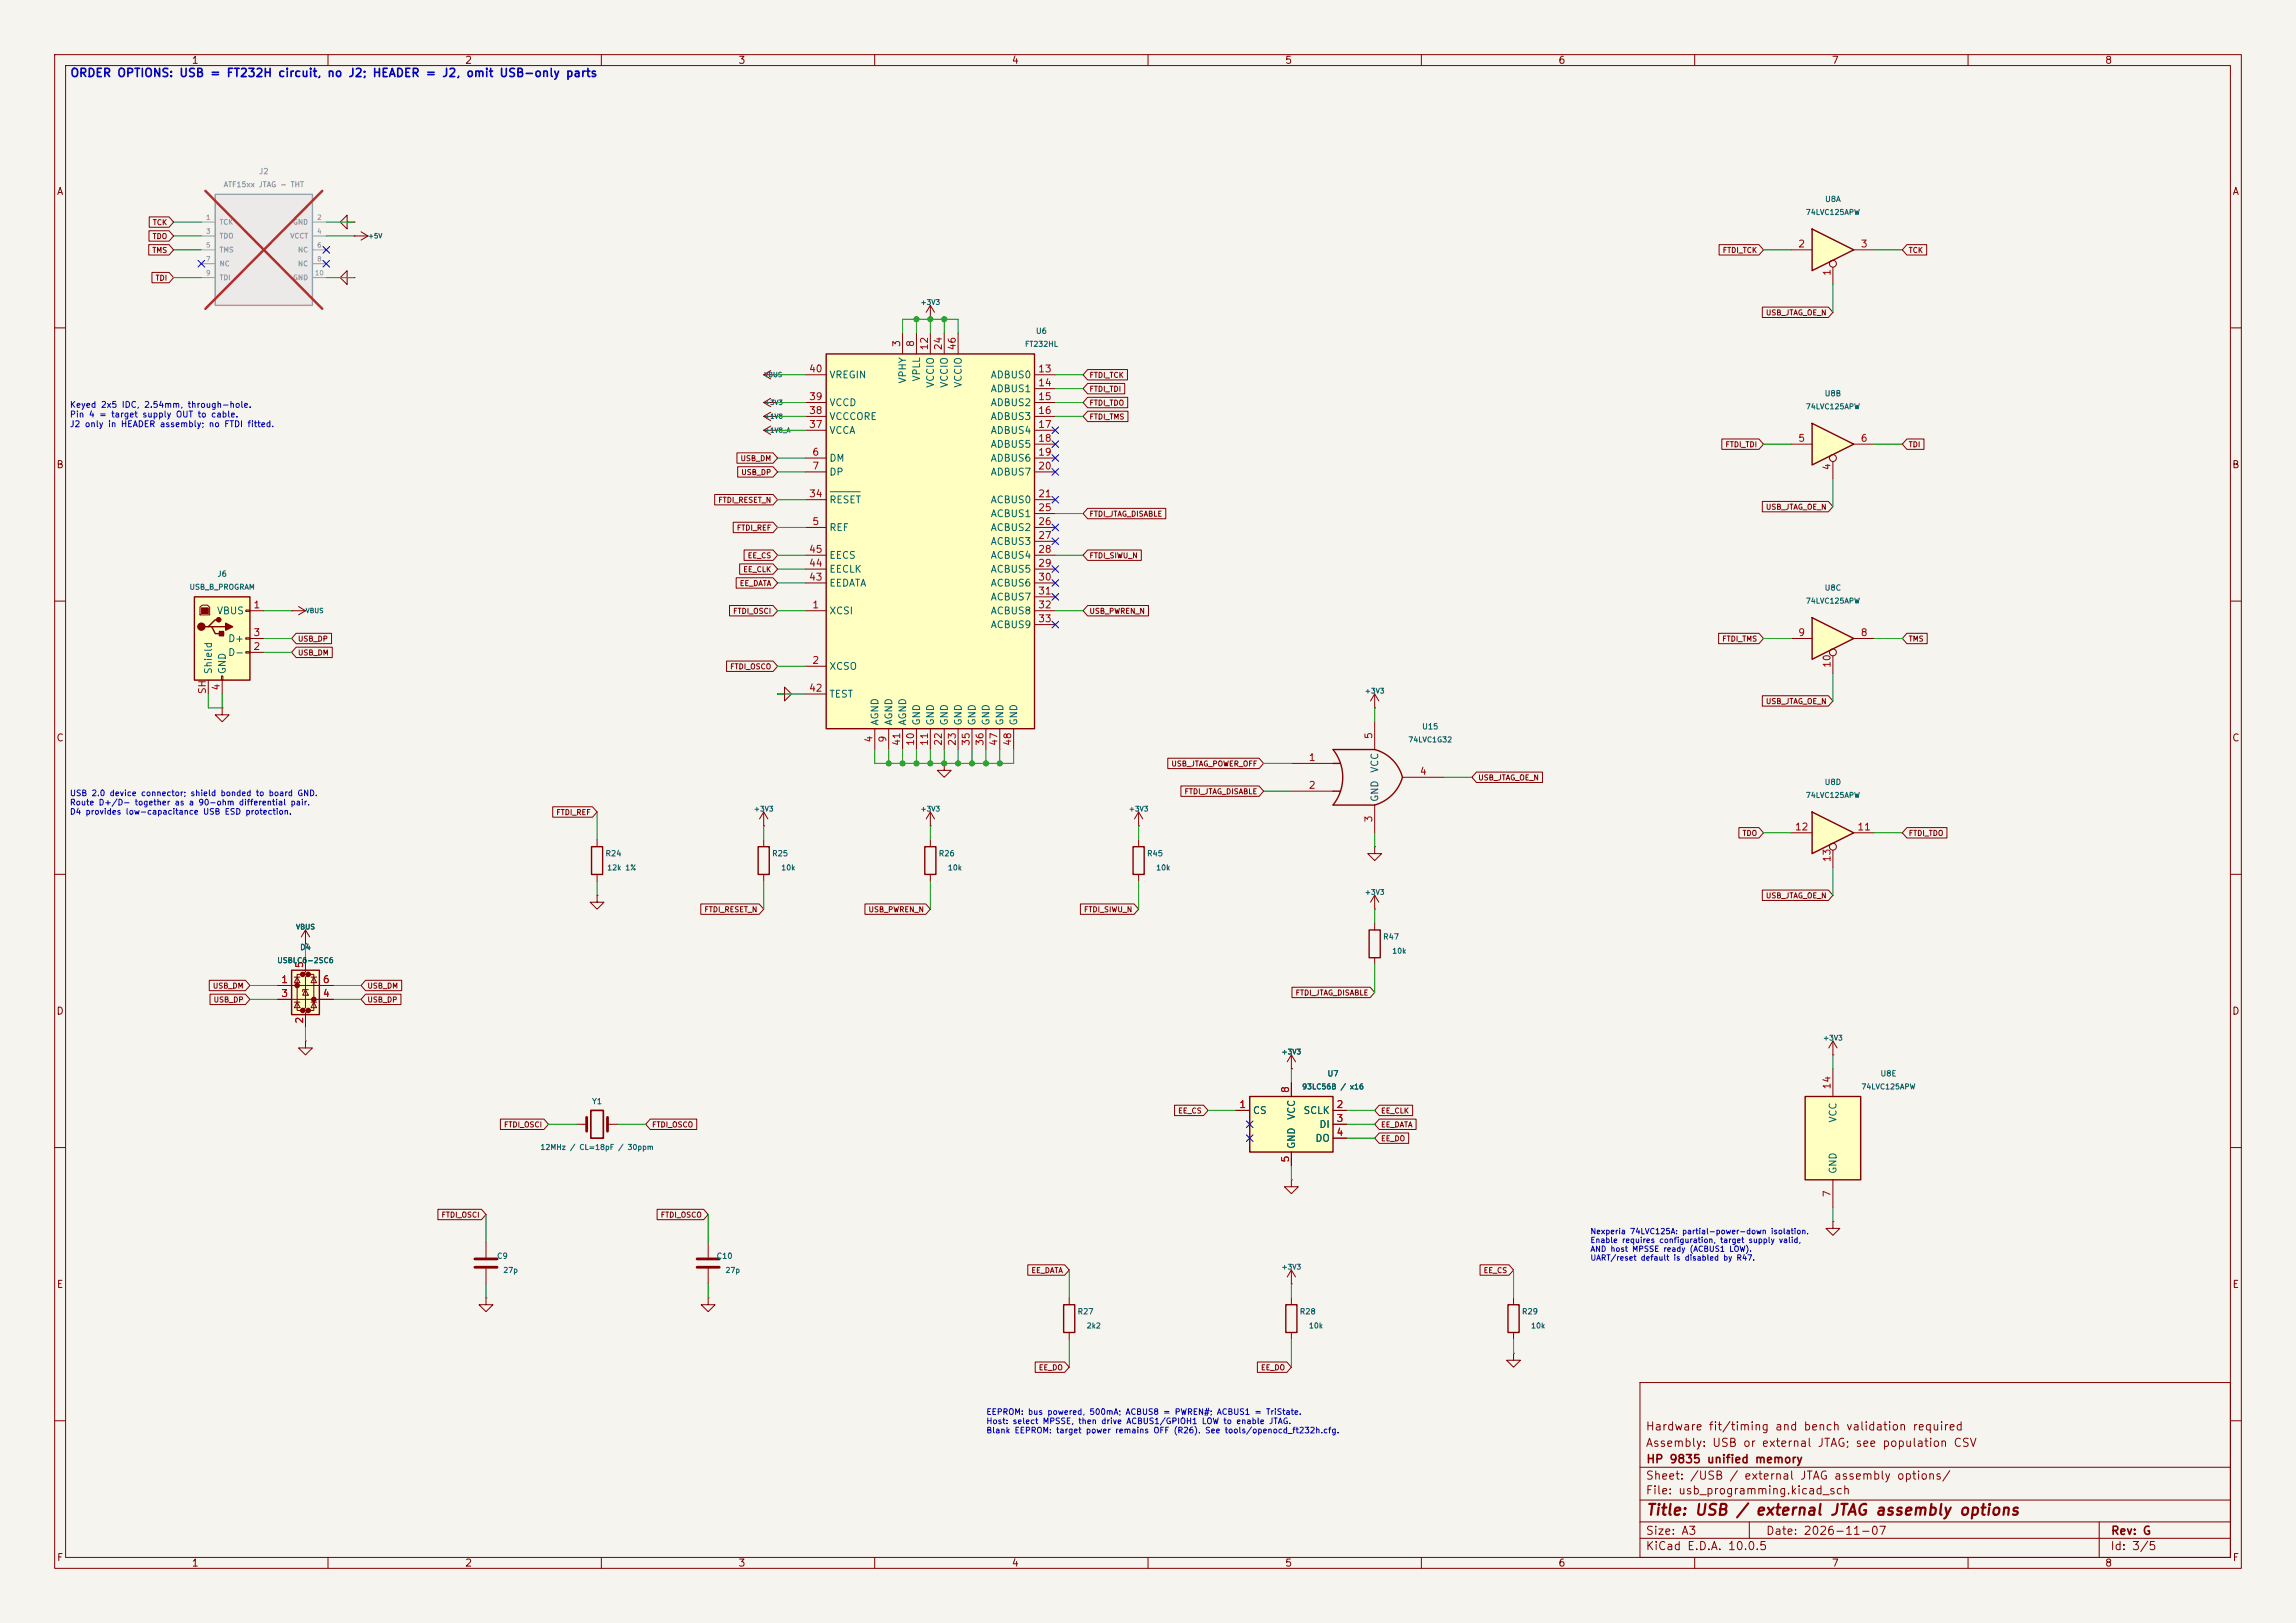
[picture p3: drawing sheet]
<svg xmlns="http://www.w3.org/2000/svg" width="420mm" height="297mm" viewBox="0 0 420 297" stroke-linecap="round" stroke-linejoin="round" font-family="sans-serif">
<defs><g id="words">
<text font-size="2" fill="#840000" x="301" y="277.8">Title: USB / external JTAG assembly options</text>
<text font-size="1.5" fill="#0000c2" x="12.7" y="14.5">ORDER OPTIONS: USB = FT232H circuit, no J2; HEADER = J2, omit USB-only parts</text>
<g font-size="1.5" fill="#840000">
<text x="300.9" y="262.1">Hardware fit/timing and bench validation required</text>
<text x="300.9" y="265.1">Assembly: USB or external JTAG; see population CSV</text>
<text x="301" y="268.1">HP 9835 unified memory</text>
<text x="300.9" y="273.8">File: usb_programming.kicad_sch</text>
<text x="300.9" y="271.1">Sheet: /USB / external JTAG assembly options/</text>
<text x="300.9" y="281.2">Size: A3</text>
<text x="322.9" y="281.2">Date: 2026-11-07</text>
<text x="386" y="281.2">Rev: G</text>
<text x="300.9" y="284">KiCad E.D.A. 10.0.5</text>
<text x="385.9" y="284">Id: 3/5</text>
</g>
<g font-size="1.3" fill="#840000">
<text x="35" y="12">1</text>
<text x="85" y="12">2</text>
<text x="135" y="12">3</text>
<text x="185" y="12">4</text>
<text x="235" y="12">5</text>
<text x="285" y="12">6</text>
<text x="335" y="12">7</text>
<text x="385" y="12">8</text>
<text x="10.3" y="36">A</text>
<text x="408.3" y="36">A</text>
<text x="10.2" y="86">B</text>
<text x="408.2" y="86">B</text>
<text x="10.2" y="136">C</text>
<text x="408.2" y="136">C</text>
<text x="10.2" y="186">D</text>
<text x="408.2" y="186">D</text>
<text x="10.3" y="236">E</text>
<text x="408.3" y="236">E</text>
<text x="10.3" y="286">F</text>
<text x="35" y="287">1</text>
<text x="85" y="287">2</text>
<text x="135" y="287">3</text>
<text x="185" y="287">4</text>
<text x="235" y="287">5</text>
<text x="285" y="287">6</text>
<text x="335" y="287">7</text>
<text x="385" y="287">8</text>
<text x="408.3" y="286">F</text>
</g>
<g font-size="1.3" fill="#a90000">
<text x="328.8" y="45.6">2</text>
<text x="340.3" y="45.6">3</text>
<text x="335.1" y="50.6" transform="rotate(-90 335.1 50.6)">1</text>
<text x="165" y="63.6" transform="rotate(-90 165 63.6)">3</text>
<text x="167.5" y="63.6" transform="rotate(-90 167.5 63.6)">8</text>
<text x="170" y="64.2" transform="rotate(-90 170 64.2)">12</text>
<text x="172.6" y="64.2" transform="rotate(-90 172.6 64.2)">24</text>
<text x="175.1" y="64.2" transform="rotate(-90 175.1 64.2)">46</text>
<text x="147.9" y="68.4">40</text>
<text x="189.8" y="68.4">13</text>
<text x="189.8" y="71">14</text>
<text x="147.9" y="76.1">38</text>
<text x="147.9" y="73.5">39</text>
<text x="189.8" y="73.5">15</text>
<text x="189.8" y="76.1">16</text>
<text x="147.9" y="78.6">37</text>
<text x="148.5" y="83.7">6</text>
<text x="189.8" y="78.6">17</text>
<text x="189.8" y="81.1">18</text>
<text x="189.8" y="83.7">19</text>
<text x="328.8" y="81.1">5</text>
<text x="340.3" y="81.1">6</text>
<text x="148.5" y="86.2">7</text>
<text x="189.8" y="86.2">20</text>
<text x="335.1" y="86.1" transform="rotate(-90 335.1 86.1)">4</text>
<text x="147.9" y="91.3">34</text>
<text x="189.8" y="91.3">21</text>
<text x="189.8" y="93.8">25</text>
<text x="147.9" y="101.5">45</text>
<text x="148.5" y="96.4">5</text>
<text x="189.8" y="96.4">26</text>
<text x="189.8" y="98.9">27</text>
<text x="189.8" y="101.5">28</text>
<text x="147.9" y="106.5">43</text>
<text x="147.9" y="104">44</text>
<text x="189.8" y="104">29</text>
<text x="189.8" y="106.5">30</text>
<text x="46.3" y="111.6">1</text>
<text x="148.5" y="111.6">1</text>
<text x="189.8" y="109.1">31</text>
<text x="189.8" y="111.6">32</text>
<text x="46.3" y="119.2">2</text>
<text x="46.3" y="116.7">3</text>
<text x="189.8" y="114.2">33</text>
<text x="328.8" y="116.7">9</text>
<text x="340.3" y="116.7">8</text>
<text x="148.5" y="121.8">2</text>
<text x="335.1" y="122.3" transform="rotate(-90 335.1 122.3)">10</text>
<text x="38" y="127.1" transform="rotate(-90 38 127.1)">SH</text>
<text x="40.5" y="126.5" transform="rotate(-90 40.5 126.5)">4</text>
<text x="147.9" y="126.9">42</text>
<text x="159.9" y="136" transform="rotate(-90 159.9 136)">4</text>
<text x="162.4" y="136" transform="rotate(-90 162.4 136)">9</text>
<text x="165" y="136.6" transform="rotate(-90 165 136.6)">41</text>
<text x="167.5" y="136.6" transform="rotate(-90 167.5 136.6)">10</text>
<text x="170" y="136.6" transform="rotate(-90 170 136.6)">11</text>
<text x="172.6" y="136.6" transform="rotate(-90 172.6 136.6)">22</text>
<text x="175.1" y="136.6" transform="rotate(-90 175.1 136.6)">23</text>
<text x="177.7" y="136.6" transform="rotate(-90 177.7 136.6)">35</text>
<text x="180.2" y="136.6" transform="rotate(-90 180.2 136.6)">36</text>
<text x="182.7" y="136.6" transform="rotate(-90 182.7 136.6)">47</text>
<text x="185.3" y="136.6" transform="rotate(-90 185.3 136.6)">48</text>
<text x="251.3" y="135.4" transform="rotate(-90 251.3 135.4)">5</text>
<text x="239.3" y="139.6">1</text>
<text x="259.6" y="142.1">4</text>
<text x="239.3" y="144.6">2</text>
<text x="251.3" y="150.6" transform="rotate(-90 251.3 150.6)">3</text>
<text x="328.2" y="152.3">12</text>
<text x="339.7" y="152.3">11</text>
<text x="335.1" y="157.9" transform="rotate(-90 335.1 157.9)">13</text>
<text x="55.7" y="177.3" transform="rotate(-90 55.7 177.3)">5</text>
<text x="51.3" y="180.2">1</text>
<text x="51.3" y="182.7">3</text>
<text x="59" y="182.7">4</text>
<text x="59" y="180.2">6</text>
<text x="55.7" y="187.4" transform="rotate(-90 55.7 187.4)">2</text>
<text x="226.6" y="203.1">1</text>
<text x="236.1" y="200.1" transform="rotate(-90 236.1 200.1)">8</text>
<text x="244.4" y="203.1">2</text>
<text x="335.1" y="199.5" transform="rotate(-90 335.1 199.5)">14</text>
<text x="244.4" y="205.6">3</text>
<text x="244.4" y="208.1">4</text>
<text x="236.1" y="212.8" transform="rotate(-90 236.1 212.8)">5</text>
<text x="335.1" y="219.2" transform="rotate(-90 335.1 219.2)">7</text>
</g>
<g font-size="1.3" fill="#006464">
<text x="151.6" y="69.5">VREGIN</text>
<text x="166.1" y="70.3" transform="rotate(-90 166.1 70.3)">VPHY</text>
<text x="168.6" y="69.9" transform="rotate(-90 168.6 69.9)">VPLL</text>
<text x="171.1" y="71.1" transform="rotate(-90 171.1 71.1)">VCCIO</text>
<text x="173.7" y="71.1" transform="rotate(-90 173.7 71.1)">VCCIO</text>
<text x="176.2" y="71.1" transform="rotate(-90 176.2 71.1)">VCCIO</text>
<text x="181.1" y="69.5">ADBUS0</text>
<text x="151.6" y="77.2">VCCCORE</text>
<text x="151.6" y="74.6">VCCD</text>
<text x="181.1" y="72.1">ADBUS1</text>
<text x="181.1" y="74.6">ADBUS2</text>
<text x="181.1" y="77.2">ADBUS3</text>
<text x="151.6" y="79.7">VCCA</text>
<text x="181.1" y="79.7">ADBUS4</text>
<text x="181.1" y="82.2">ADBUS5</text>
<text x="151.6" y="84.8">DM</text>
<text x="151.6" y="87.3">DP</text>
<text x="181.1" y="84.8">ADBUS6</text>
<text x="181.1" y="87.3">ADBUS7</text>
<text x="151.6" y="92.4">RESET</text>
<text x="181.1" y="92.4">ACBUS0</text>
<text x="181.1" y="94.9">ACBUS1</text>
<text x="151.6" y="97.5">REF</text>
<text x="181.1" y="97.5">ACBUS2</text>
<text x="181.1" y="100">ACBUS3</text>
<text x="151.6" y="107.6">EEDATA</text>
<text x="151.6" y="105.1">EECLK</text>
<text x="151.6" y="102.6">EECS</text>
<text x="181.1" y="102.6">ACBUS4</text>
<text x="181.1" y="105.1">ACBUS5</text>
<text x="181.1" y="107.6">ACBUS6</text>
<text x="39.6" y="112.7">VBUS</text>
<text x="151.6" y="112.7">XCSI</text>
<text x="181.1" y="110.2">ACBUS7</text>
<text x="181.1" y="112.7">ACBUS8</text>
<text x="41.6" y="117.8">D+</text>
<text x="181.1" y="115.3">ACBUS9</text>
<text x="39.1" y="123.5" transform="rotate(-90 39.1 123.5)">Shield</text>
<text x="41.6" y="123.5" transform="rotate(-90 41.6 123.5)">GND</text>
<text x="41.6" y="120.3">D-</text>
<text x="151.6" y="122.9">XCSO</text>
<text x="151.6" y="128">TEST</text>
<text x="161" y="132.9" transform="rotate(-90 161 132.9)">AGND</text>
<text x="163.5" y="132.9" transform="rotate(-90 163.5 132.9)">AGND</text>
<text x="166.1" y="132.9" transform="rotate(-90 166.1 132.9)">AGND</text>
<text x="168.6" y="132.9" transform="rotate(-90 168.6 132.9)">GND</text>
<text x="171.1" y="132.9" transform="rotate(-90 171.1 132.9)">GND</text>
<text x="173.7" y="132.9" transform="rotate(-90 173.7 132.9)">GND</text>
<text x="176.2" y="132.9" transform="rotate(-90 176.2 132.9)">GND</text>
<text x="178.8" y="132.9" transform="rotate(-90 178.8 132.9)">GND</text>
<text x="181.3" y="132.9" transform="rotate(-90 181.3 132.9)">GND</text>
<text x="183.8" y="132.9" transform="rotate(-90 183.8 132.9)">GND</text>
<text x="186.4" y="132.9" transform="rotate(-90 186.4 132.9)">GND</text>
<text x="252.4" y="141.5" transform="rotate(-90 252.4 141.5)">VCC</text>
<text x="252.4" y="146.8" transform="rotate(-90 252.4 146.8)">GND</text>
<text x="229.1" y="204.2">CS</text>
<text x="237.2" y="205" transform="rotate(-90 237.2 205)">VCC</text>
<text x="238.3" y="204.2">SCLK</text>
<text x="240.5" y="209.2">DO</text>
<text x="241.2" y="206.7">DI</text>
<text x="336.2" y="205.5" transform="rotate(-90 336.2 205.5)">VCC</text>
<text x="237.2" y="210.3" transform="rotate(-90 237.2 210.3)">GND</text>
<text x="336.2" y="214.9" transform="rotate(-90 336.2 214.9)">GND</text>
</g>
<g font-size="1.1" fill="#0000c2">
<text x="12.7" y="74.9">Keyed 2x5 IDC, 2.54mm, through-hole.</text>
<text x="12.7" y="76.7">Pin 4 = target supply OUT to cable.</text>
<text x="12.7" y="78.4">J2 only in HEADER assembly; no FTDI fitted.</text>
<text x="12.7" y="145.9">USB 2.0 device connector; shield bonded to board GND.</text>
<text x="12.7" y="147.6">Route D+/D- together as a 90-ohm differential pair.</text>
<text x="12.7" y="149.3">D4 provides low-capacitance USB ESD protection.</text>
<text x="180.3" y="259.2">EEPROM: bus powered, 500mA; ACBUS8 = PWREN#; ACBUS1 = TriState.</text>
<text x="180.3" y="260.8">Host: select MPSSE, then drive ACBUS1/GPIOH1 LOW to enable JTAG.</text>
<text x="180.3" y="262.5">Blank EEPROM: target power remains OFF (R26). See tools/openocd_ft232h.cfg.</text>
</g>
<g font-size="1" fill="#939391">
<text x="40.8" y="34.5">ATF15xx JTAG - THT</text>
<text x="47.3" y="32.1">J2</text>
</g>
<g font-size="1" fill="#840000">
<text x="27.9" y="41.4">TCK</text>
<text x="27.8" y="46.5">TMS</text>
<text x="27.8" y="44">TDO</text>
<text x="315" y="46.5">FTDI_TCK</text>
<text x="349.1" y="46.5">TCK</text>
<text x="28.4" y="51.6">TDI</text>
<text x="322.9" y="57.9">USB_JTAG_OE_N</text>
<text x="199.2" y="69.4">FTDI_TCK</text>
<text x="199.2" y="71.9">FTDI_TDI</text>
<text x="199.2" y="74.4">FTDI_TDO</text>
<text x="199.2" y="77">FTDI_TMS</text>
<text x="315.5" y="82.1">FTDI_TDI</text>
<text x="349.1" y="82.1">TDI</text>
<text x="135.4" y="84.6">USB_DM</text>
<text x="135.5" y="87.1">USB_DP</text>
<text x="131.3" y="92.2">FTDI_RESET_N</text>
<text x="199.2" y="94.8">FTDI_JTAG_DISABLE</text>
<text x="322.9" y="93.5">USB_JTAG_OE_N</text>
<text x="134.7" y="97.3">FTDI_REF</text>
<text x="135.2" y="107.5">EE_DATA</text>
<text x="135.9" y="104.9">EE_CLK</text>
<text x="136.7" y="102.4">EE_CS</text>
<text x="199.2" y="102.4">FTDI_SIWU_N</text>
<text x="134" y="112.5">FTDI_OSCI</text>
<text x="199.2" y="112.5">USB_PWREN_N</text>
<text x="54.4" y="117.6">USB_DP</text>
<text x="314.9" y="117.6">FTDI_TMS</text>
<text x="349.1" y="117.6">TMS</text>
<text x="54.4" y="120.2">USB_DM</text>
<text x="133.5" y="122.7">FTDI_OSCO</text>
<text x="322.9" y="129.1">USB_JTAG_OE_N</text>
<text x="214.2" y="140.5">USB_JTAG_POWER_OFF</text>
<text x="270.3" y="143">USB_JTAG_OE_N</text>
<text x="101.7" y="149.4">FTDI_REF</text>
<text x="216.6" y="145.6">FTDI_JTAG_DISABLE</text>
<text x="318.6" y="153.2">TDO</text>
<text x="349.1" y="153.2">FTDI_TDO</text>
<text x="128.8" y="167.2">FTDI_RESET_N</text>
<text x="158.8" y="167.2">USB_PWREN_N</text>
<text x="198.2" y="167.2">FTDI_SIWU_N</text>
<text x="322.9" y="164.6">USB_JTAG_OE_N</text>
<text x="38.8" y="181.1">USB_DM</text>
<text x="39" y="183.7">USB_DP</text>
<text x="67.1" y="183.7">USB_DP</text>
<text x="67.1" y="181.1">USB_DM</text>
<text x="236.9" y="182.4">FTDI_JTAG_DISABLE</text>
<text x="215.4" y="204">EE_CS</text>
<text x="252.5" y="204">EE_CLK</text>
<text x="92.1" y="206.5">FTDI_OSCI</text>
<text x="119.2" y="206.5">FTDI_OSCO</text>
<text x="252.5" y="209.1">EE_DO</text>
<text x="252.5" y="206.5">EE_DATA</text>
<text x="80.7" y="223">FTDI_OSCI</text>
<text x="120.8" y="223">FTDI_OSCO</text>
<text x="188.6" y="233.2">EE_DATA</text>
<text x="271.3" y="233.2">EE_CS</text>
<text x="189.9" y="251">EE_DO</text>
<text x="230.6" y="251">EE_DO</text>
</g>
<g font-size="1" fill="#006464">
<text x="330.2" y="39.6">74LVC125APW</text>
<text x="333.8" y="37.2">U8A</text>
<text x="187.4" y="63.7">FT232HL</text>
<text x="189.4" y="61.3">U6</text>
<text x="330.2" y="75.1">74LVC125APW</text>
<text x="333.7" y="72.8">U8B</text>
<text x="39.7" y="105.8">J6</text>
<text x="34.6" y="108.1">USB_B_PROGRAM</text>
<text x="330.2" y="110.7">74LVC125APW</text>
<text x="333.7" y="108.3">U8C</text>
<text x="257.5" y="136.1">74LVC1G32</text>
<text x="260" y="133.7">U15</text>
<text x="333.7" y="143.9">U8D</text>
<text x="330.2" y="146.2">74LVC125APW</text>
<text x="110.7" y="156.9">R24</text>
<text x="111" y="159.5">12k 1%</text>
<text x="141.1" y="156.9">R25</text>
<text x="142.8" y="159.5">10k</text>
<text x="171.6" y="156.9">R26</text>
<text x="173.3" y="159.5">10k</text>
<text x="209.7" y="156.9">R45</text>
<text x="211.4" y="159.5">10k</text>
<text x="252.9" y="172.2">R47</text>
<text x="50.6" y="176.5">USBLC6-2SC6</text>
<text x="54.8" y="174.1">D4</text>
<text x="254.6" y="174.7">10k</text>
<text x="242.7" y="197.2">U7</text>
<text x="343.9" y="197.2">U8E</text>
<text x="108.2" y="202.3">Y1</text>
<text x="238.1" y="199.6">93LC56B / x16</text>
<text x="340.4" y="199.6">74LVC125APW</text>
<text x="98.8" y="210.7">12MHz / CL=18pF / 30ppm</text>
<text x="90.8" y="230.6">C9</text>
<text x="92" y="233.2">27p</text>
<text x="131" y="230.6">C10</text>
<text x="132.6" y="233.2">27p</text>
<text x="197" y="240.8">R27</text>
<text x="198.7" y="243.3">2k2</text>
<text x="237.7" y="240.8">R28</text>
<text x="239.3" y="243.3">10k</text>
<text x="278.3" y="240.8">R29</text>
<text x="280" y="243.3">10k</text>
</g>
<g font-size="1" fill="#0000c2">
<text x="290.8" y="226.1">Nexperia 74LVC125A: partial-power-down isolation.</text>
<text x="290.8" y="227.7">Enable requires configuration, target supply valid,</text>
<text x="290.8" y="229.3">AND host MPSSE ready (ACBUS1 LOW).</text>
<text x="290.8" y="230.9">UART/reset default is disabled by R47.</text>
</g>
<g font-size=".9" fill="#a5a4a2">
<text x="37.6" y="40.4">1</text>
<text x="57.9" y="40.4">2</text>
<text x="37.6" y="43">3</text>
<text x="37.6" y="45.5">5</text>
<text x="57.9" y="43">4</text>
<text x="57.9" y="45.5">6</text>
<text x="37.6" y="48">7</text>
<text x="37.6" y="50.6">9</text>
<text x="57.5" y="50.6">10</text>
<text x="57.9" y="48">8</text>
</g>
<g font-size=".9" fill="#939391">
<text x="40.1" y="41.3">TCK</text>
<text x="53.5" y="41.3">GND</text>
<text x="40.1" y="43.9">TDO</text>
<text x="40.1" y="46.4">TMS</text>
<text x="53" y="43.9">VCCT</text>
<text x="54.4" y="46.4">NC</text>
<text x="40.1" y="48.9">NC</text>
<text x="40.1" y="51.5">TDI</text>
<text x="53.5" y="51.5">GND</text>
<text x="54.4" y="48.9">NC</text>
</g>
<g font-size=".9" fill="#006464">
<text x="67.3" y="43.8">+5V</text>
<text x="168.3" y="56">+3V3</text>
<text x="139.7" y="69.2">VBUS</text>
<text x="139.7" y="76.8">+1V8</text>
<text x="139.7" y="74.3">+3V3</text>
<text x="139.7" y="79.4">+1V8_A</text>
<text x="55.8" y="112.4">VBUS</text>
<text x="249.6" y="127.1">+3V3</text>
<text x="137.8" y="148.7">+3V3</text>
<text x="168.3" y="148.7">+3V3</text>
<text x="206.4" y="148.7">+3V3</text>
<text x="249.6" y="164">+3V3</text>
<text x="54.1" y="170.3">VBUS</text>
<text x="333.4" y="190.6">+3V3</text>
<text x="234.3" y="193.2">+3V3</text>
<text x="234.3" y="232.5">+3V3</text>
</g>
</g></defs>
<path d="M0 0h420v297h-420z" fill="#f5f4ef" stroke="#f5f4ef" stroke-width=".18"/>
<g fill="none" stroke="#840000" stroke-width=".18">
<path d="M10 10h400v277h-400zM12 12h396v273h-396zM60 10v2M110 10v2M160 10v2M210 10v2M260 10v2M310 10v2M360 10v2M10 60h2M408 60h2M10 110h2"/>
<path d="M408 110h2M10 160h2M408 160h2M10 210h2M408 210h2M300 253h108v32h-108zM10 260h2M300 278.5h108M300 274.5h108M300 268.5h108M320 278.5v3M384 278.5v6.5"/>
<path d="M408 260h2M60 285v2M110 285v2M160 285v2M210 285v2M260 285v2M300 281.5h108M310 285v2M360 285v2"/>
</g>
<path d="M331.5 77.5l7.6 3.8-7.6 3.8z" fill="#ffffc2"/>
<path d="M331.5 77.5l7.6 3.8-7.6 3.8z" fill="none" stroke="#840000" stroke-width=".25"/>
<g fill="none" stroke="#840000" stroke-width=".18">
<path d="M327.7 81.3h3.8M335.3 84.5v3.1M339.1 81.3h3.8M129.5 227.3v2.8M129.5 232.2v2.7"/>
<circle cx="335.3" cy="83.8" r=".63"/>
</g>
<path d="M127.5 230.4h4.1M127.5 231.9h4.1" fill="none" stroke="#840000" stroke-width=".51"/>
<path d="M151.1 64.8h38.1v68.6h-38.1z" fill="#ffffc2"/>
<path d="M151.1 64.8h38.1v68.6h-38.1zM138.7 154.9h2v5.1h-2z" fill="none" stroke="#840000" stroke-width=".25"/>
<g fill="none" stroke="#840000" stroke-width=".18">
<path d="M147.3 68.6h3.8M147.3 73.7h3.8M147.3 76.2h3.8M147.3 78.7h3.8M165.1 61v3.8M167.6 61v3.8M170.2 61v3.8M172.7 61v3.8M175.3 61v3.8M189.2 68.6h3.8M189.2 71.1h3.8M189.2 73.7h3.8"/>
<path d="M189.2 76.2h3.8M189.2 78.7h3.8M147.3 96.5h3.8M147.3 83.8h3.8M147.3 86.4h3.8M147.3 91.4h3.8M189.2 96.5h3.8M189.2 83.8h3.8M189.2 86.4h3.8M189.2 81.3h3.8M189.2 91.4h3.8M189.2 94h3.8"/>
<path d="M189.2 99.1h3.8M147.3 111.8h3.8M147.3 101.6h3.8M147.3 104.1h3.8M147.3 106.7h3.8M189.2 111.8h3.8M189.2 101.6h3.8M189.2 104.1h3.8M189.2 106.7h3.8M189.2 109.2h3.8M189.2 114.3h3.8M147.3 121.9h3.8"/>
<path d="M147.3 127h3.8M160 133.4v3.8M162.6 133.4v3.8M165.1 133.4v3.8M167.6 133.4v3.8M170.2 133.4v3.8M172.7 133.4v3.8M175.3 133.4v3.8M177.8 133.4v3.8M180.3 133.4v3.8M182.9 133.4v3.8M185.4 133.4v3.8"/>
<path d="M139.7 153.7v1.2M55.9 172.7h.1M55.9 170.2l-.8 1.3M55.9 170.2l.7 1.3M55.9 170.2v2.5M139.7 160v1.3M105.4 205.7h1.9M111.1 205.7h1.9M88.9 227.3v2.8M88.9 232.2v2.7"/>
</g>
<path d="M151.9 90h5.5" fill="none" stroke="#006464" stroke-width=".18"/>
<path d="M107.3 204.5v2.5M111.1 204.5v2.5M86.9 230.4h4M86.9 231.9h4" fill="none" stroke="#840000" stroke-width=".51"/>
<path d="M108.1 203.2h2.3v5.1h-2.3z" fill="none" stroke="#840000" stroke-width=".3"/>
<path d="M53.3 177.5h5.1v8.2h-5.1z" fill="#ffffc2"/>
<g fill="#840000" stroke="#840000" stroke-width=".51">
<circle cx="54.4" cy="180.3" r=".25"/>
<circle cx="55.4" cy="178.3" r=".25"/>
<circle cx="55.4" cy="184.9" r=".25"/>
<circle cx="56.4" cy="178.3" r=".25"/>
<circle cx="56.4" cy="184.9" r=".25"/>
<circle cx="57.4" cy="182.9" r=".25"/>
</g>
<g fill="none" stroke="#840000" stroke-width=".18">
<path d="M170.2 58.4h.1M170.2 55.9l-.8 1.3M170.2 55.9l.7 1.3M170.2 55.9v2.5M139.7 76.2l1.3 .8M139.7 76.2h2.5M139.7 78.7l1.3 .8M139.7 78.7h2.5M139.7 73.7l1.3 .7M139.7 73.7h2.5M141 75.4l-1.3 .8M141 78l-1.3 .7"/>
<path d="M141 72.9l-1.3 .8M142.2 76.2h.1M142.2 78.7h.1M142.2 73.7h.1M40.6 129.5v1.3h1.3l-1.3 1.3-1.2-1.3h1.2M40.6 129.5h.1M53.8 178.8h1.1M54.4 178.8l.5 1h-1.1zM55.4 178.3h-1v6.6h1M55.9 175.3v2.5l-.5 .5h1l-.5 .5v5.6l-.5 .5h1l-.5 .5v2.6M56.4 178.3h1v6.6h-1M56.9 178.8h1"/>
<path d="M57.4 178.8l.5 1h-1zM50.8 180.3h10.2M50.8 182.9h10.2M53.8 183.4h1.1M54.4 183.4l.5 1h-1.1zM55.9 181.1l.5 1h-1zM55.9 190.5v1.3h1.2l-1.2 1.2-1.3-1.2h1.3M55.9 190.5h.1M56.4 181.1h-1v.4M56.9 183.4h1M57.4 183.4l.5 1h-1z"/>
</g>
<path d="M53.3 177.5h5.1v8.2h-5.1z" fill="none" stroke="#840000" stroke-width=".25"/>
<path d="M35.6 109.2h10.1v15.3h-10.1z" fill="#ffffc2"/>
<path d="M35.6 109.2h10.1v15.3h-10.1zM38.1 114.7h.6l.7 1.3h1.2M38.7 114.7h2.6M40 113.4h-.6l-1.3 1.3h-.6" fill="none" stroke="#840000" stroke-width=".25"/>
<g fill="none" stroke="#840000" stroke-width=".18">
<path d="M63.5 50.8v-1.3l-1.3 1.3 1.3 1.3v-1.3h1.3M63.5 40.6v-1.2l-1.3 1.2 1.3 1.3v-1.3h1.3M64.8 50.8h.1M64.8 40.6h.1M139.7 68.6l1.3 .7M139.7 68.6h2.5M141 67.8l-1.3 .8M142.2 68.6h.1M36.6 111.1l.4-.4h1l.4 .4v1.4h-1.8zM45 111.6h.7v.3h-.7zM45 116.7h.7v.3h-.7zM45 119.3h.7v.2h-.7z"/>
<path d="M45.7 111.8h2.6M45.7 119.4h2.6M45.7 116.8h2.6M53.3 111.8h.1M53.3 111.8h2.6M54.6 111l1.3 .8M55.9 111.8l-1.3 .7M38.1 124.5v2.5M40.5 123.7h.3v.8h-.3zM40.6 124.5v2.5M142.2 127h1.3v-1.3l1.3 1.3-1.3 1.3v-1.3M142.2 127h.1"/>
<path d="M172.7 139.7v1.3h1.3l-1.3 1.2-1.3-1.2h1.3M172.7 139.7h.1"/>
</g>
<path d="M36.8 111.3h1.3v1h-1.3z" fill="#840000" stroke="#840000" stroke-width=".18"/>
<g fill="#840000" stroke="#840000" stroke-width=".25">
<path d="M40.1 115.6h.8v.7h-.8z"/>
<path d="M41.3 114l1.2 .7-1.2 .6z"/>
<circle cx="36.8" cy="114.7" r=".63"/>
<circle cx="40" cy="113.4" r=".38"/>
</g>
<path d="M39.4 35.6h17.7v20.3h-17.7z" fill="#ebeae8"/>
<path d="M39.4 35.6h17.7v20.3h-17.7z" fill="none" stroke="#9c9b98" stroke-width=".25"/>
<path d="M36.8 40.6h2.6M36.8 43.2h2.6M36.8 45.7h2.6M36.8 48.3h2.6M36.8 50.8h2.6M57.1 40.6h2.6M57.1 43.2h2.6M57.1 45.7h2.6M57.1 48.3h2.6M57.1 50.8h2.6" fill="none" stroke="#9c9b98" stroke-width=".18"/>
<path d="M37.6 34.9l21.4 21.6M59 34.9l-21.4 21.6" fill="none" stroke="#e12e31" stroke-width=".46"/>
<g fill="none" stroke="#840000" stroke-width=".18">
<path d="M64.8 43.2h.1M64.8 43.2h2.5M66 42.4l1.3 .8M67.3 43.2l-1.3 .7M170.2 151.1h.1M170.2 148.6v2.5M170.2 153.7v1.2M170.2 148.6l-.8 1.3M170.2 148.6l.7 1.3M170.2 160v1.3M236.2 234.9h.1M236.2 232.4l-.7 1.3"/>
<path d="M236.2 232.4l.8 1.3M236.2 232.4v2.5"/>
</g>
<path d="M169.2 154.9h2v5.1h-2z" fill="none" stroke="#840000" stroke-width=".25"/>
<path d="M331.5 113l7.6 3.8-7.6 3.9z" fill="#ffffc2"/>
<path d="M331.5 113l7.6 3.8-7.6 3.9z" fill="none" stroke="#840000" stroke-width=".25"/>
<g fill="none" stroke="#840000" stroke-width=".18">
<path d="M327.7 116.8h3.8M339.1 116.8h3.8M335.3 120v3.2"/>
<circle cx="335.3" cy="119.4" r=".63"/>
</g>
<path d="M331.5 41.9l7.6 3.8-7.6 3.8z" fill="#ffffc2"/>
<path d="M331.5 41.9l7.6 3.8-7.6 3.8z" fill="none" stroke="#840000" stroke-width=".25"/>
<g fill="none" stroke="#840000" stroke-width=".18">
<path d="M327.7 45.7h3.8M335.3 48.9v3.2M339.1 45.7h3.8"/>
<circle cx="335.3" cy="48.3" r=".63"/>
</g>
<g fill="#ffffc2">
<path d="M243.8 139.7h1.3z"/>
<path d="M243.8 144.8h1.3z"/>
</g>
<path d="M243.8 137.2h7.7M243.8 147.3h7.7" fill="none" stroke="#ffffc2" stroke-width=".18"/>
<path d="M243.8 137.2h7.7a7.1 7.1 0 0 1 5 5 7.4 7.4 0 0 1-5 5.1h-7.7a8.1 8.1 0 0 0 0-10.1zM243.8 139.7h1.3M207.3 154.9h2v5.1h-2zM243.8 144.8h1.3" fill="none" stroke="#840000" stroke-width=".25"/>
<g fill="none" stroke="#840000" stroke-width=".18">
<path d="M236.2 139.7h7.6M251.5 129.5h.1M251.5 127v2.5M251.5 132.1v5.1M251.5 127l-.8 1.3M251.5 127l.7 1.3M208.3 151.1h.1M208.3 148.6l-.8 1.3M208.3 148.6l.7 1.3M208.3 148.6v2.5M208.3 153.7v1.2M236.2 144.8h7.6"/>
<path d="M251.5 147.3v5.1M256.5 142.2h7.7M208.3 160v1.3M251.5 166.4h.1M251.5 163.8v2.6M251.5 163.8l-.8 1.3M251.5 163.8l.7 1.3M129.5 237.5v1.3h1.3l-1.3 1.2-1.2-1.2h1.2M129.5 237.5h.1"/>
</g>
<path d="M331.5 148.6l7.6 3.8-7.6 3.8z" fill="#ffffc2"/>
<path d="M331.5 148.6l7.6 3.8-7.6 3.8zM250.4 170.2h2.1v5.1h-2.1z" fill="none" stroke="#840000" stroke-width=".25"/>
<g fill="none" stroke="#840000" stroke-width=".18">
<path d="M251.5 154.9v1.3h1.2l-1.2 1.3-1.3-1.3h1.3M251.5 154.9h.1M327.7 152.4h3.8M335.3 155.6v3.2M339.1 152.4h3.8M251.5 168.9v1.3M251.5 175.3v1.2M335.3 223.5v1.3h1.2l-1.2 1.3-1.3-1.3h1.3M335.3 223.5h.1"/>
<circle cx="335.3" cy="154.9" r=".63"/>
</g>
<path d="M330.2 200.7h10.2v15.2h-10.2z" fill="#ffffc2"/>
<path d="M330.2 200.7h10.2v15.2h-10.2z" fill="none" stroke="#840000" stroke-width=".25"/>
<path d="M236.2 195.6h.1M236.2 193l-.7 1.3M236.2 193l.8 1.3M236.2 193v2.6M335.3 193h.1M335.3 190.5v2.5M335.3 195.6v5.1M335.3 190.5l-.8 1.3M335.3 190.5l.7 1.3M236.2 215.9v1.3h1.3l-1.3 1.2-1.3-1.2h1.3M236.2 215.9h.1M335.3 215.9v5.1" fill="none" stroke="#840000" stroke-width=".18"/>
<path d="M228.6 200.7h15.2v10.1h-15.2z" fill="#ffffc2"/>
<path d="M108.2 154.9h2v5.1h-2zM228.6 200.7h15.2v10.1h-15.2zM194.6 238.8h2v5h-2zM235.2 238.8h2v5h-2zM275.8 238.8h2.1v5h-2.1z" fill="none" stroke="#840000" stroke-width=".25"/>
<g fill="none" stroke="#840000" stroke-width=".18">
<path d="M27.3 39.7h3.6l.8 .9-.8 1h-3.6zM27.2 44.8h3.7l.8 .9-.8 1h-3.7zM27.3 42.2h3.6l.8 1-.8 .9h-3.6zM27.8 49.8h3.1l.8 1-.8 1h-3.1zM314.5 44.8h7.2l.9 .9-.9 1h-7.2zM322.4 56.2h12l.9 1-.9 .9h-12zM348.8 44.8h3.6v1.9h-3.6l-.8-1zM199 67.6h7.2v1.9h-7.2l-.9-.9zM199 70.2h6.7v1.9h-6.7l-.9-1zM199 72.7h7.3v1.9h-7.3l-.9-.9zM199 75.2h7.3v2h-7.3l-.9-1zM130.7 90.5h10.7l.8 .9-.8 1h-10.7z"/>
<path d="M134.1 95.6h7.3l.8 .9-.8 1h-7.3zM134.8 82.9h6.6l.8 .9-.8 1h-6.6zM134.9 85.4h6.5l.8 1-.8 .9h-6.5zM199 93h14.2v1.9h-14.2l-.9-.9zM315 80.3h6.7l.9 1-.9 .9h-6.7zM322.4 91.8h12l.9 .9-.9 1h-12zM348.8 80.3h3.1v1.9h-3.1l-.8-.9zM54.2 115.9h6.4v1.9h-6.4l-.9-1zM54.2 118.4h6.6v1.9h-6.6l-.9-.9zM133.4 110.8h8l.8 1-.8 .9h-8zM134.7 105.7h6.7l.8 1-.8 .9h-6.7zM135.3 103.2h6.1l.8 .9-.8 1h-6.1z"/>
<path d="M136.1 100.6h5.3l.8 1-.8 1h-5.3zM199 110.8h11.1v1.9h-11.1l-.9-.9zM199 100.6h9.8v2h-9.8l-.9-1zM314.4 115.9h7.3l.9 .9-.9 1h-7.3zM348.8 115.9h3.7v1.9h-3.7l-.8-1zM132.9 121h8.5l.8 .9-.8 1h-8.5zM213.6 138.7h16.7l.8 1-.8 1h-16.7zM322.4 127.3h12l.9 1-.9 .9h-12zM101.1 147.6h7.3l.8 1-.8 .9h-7.3zM109.2 153.7v1.2M139.7 151.1h.1M139.7 148.6l-.8 1.3"/>
<path d="M139.7 148.6l.8 1.3M139.7 148.6v2.5M216 143.8h14.3l.8 1-.8 .9h-14.3zM270.1 141.3h12.1v1.9h-12.1l-.9-1zM318.1 151.4h3.6l.9 1-.9 1h-3.6zM348.8 151.4h7.3v2h-7.3l-.8-1zM38.3 179.4h6.6l.8 .9-.8 1h-6.6zM55.9 172.7h.1M55.9 175.3v2.5M66.9 179.4h6.6v1.9h-6.6l-.9-1zM109.2 163.8v1.3h1.3l-1.3 1.3-1.3-1.3h1.3M109.2 163.8h.1"/>
<path d="M109.2 160v1.3M128.2 165.4h10.7l.8 1-.8 .9h-10.7zM158.2 165.4h11.1l.9 1-.9 .9h-11.1zM197.6 165.4h9.8l.9 1-.9 .9h-9.8zM322.4 162.9h12l.9 .9-.9 1h-12zM38.4 181.9h6.5l.8 1-.8 .9h-6.5zM50.8 180.3h2.5M50.8 182.9h2.5M55.9 185.4v2.6M58.4 180.3h2.6M58.4 182.9h2.6M66.9 181.9h6.4v1.9h-6.4l-.9-.9z"/>
<path d="M236.2 195.6h.1M236.2 198.1v2.6M236.3 180.7h14.3l.9 .9-.9 1h-14.3zM91.5 204.8h8l.8 .9-.8 1h-8zM118.9 204.8h8.5v1.9h-8.5l-.8-1zM214.9 202.2h5.2l.9 1-.9 1h-5.2zM226.1 203.2h2.5M236.2 210.8v2.6M243.8 203.2h2.6M243.8 205.7h2.6M243.8 208.3h2.6M252.3 207.3h5.4v1.9h-5.4l-.8-.9z"/>
<path d="M252.3 204.8h6.7v1.9h-6.7l-.8-1zM252.3 202.2h6.1v2h-6.1l-.8-1zM80.1 221.3h8l.8 .9-.8 1h-8zM88.9 237.5v1.3h1.3l-1.3 1.2-1.3-1.2h1.3M88.9 237.5h.1M120.2 221.3h8.5l.8 .9-.8 1h-8.5zM188 231.5h6.7l.9 .9-.9 1h-6.7zM195.6 237.5v1.3M236.2 237.5v1.3M270.7 231.5h5.3l.9 .9-.9 1h-5.3zM276.9 237.5v1.3M189.4 249.2h5.3l.9 1-.9 .9h-5.3z"/>
<path d="M195.6 243.8v1.3M230 249.2h5.4l.8 1-.8 .9h-5.4zM236.2 243.8v1.3M276.9 247.6v1.3h1.2l-1.2 1.3-1.3-1.3h1.3M276.9 247.6h.1M276.9 243.8v1.3"/>
</g>
<g fill="none" stroke="#009600" stroke-width=".18">
<path d="M31.7 45.7h5.1M31.7 40.6h5.1M31.7 43.2h5.1M31.7 50.8h5.1M59.7 40.6h5.1M59.7 43.2h5.1M59.7 50.8h5.1M167.6 58.4v2.6M170.2 58.4v2.6M172.7 58.4v2.6M322.6 45.7h5.1M335.3 52.1v5.1"/>
<path d="M342.9 45.7h5.1M142.2 68.6h5.1M142.2 73.7h5.1M142.2 76.2h5.1M142.2 78.7h5.1M165.1 61v-2.6h10.2v2.6M193 68.6h5.1M193 71.1h5.1M193 73.7h5.1M193 76.2h5.1M142.2 96.5h5.1M142.2 83.8h5.1"/>
<path d="M142.2 86.4h5.1M142.2 91.4h5.1M193 94h5.1M322.6 81.3h5.1M335.3 87.6v5.1M342.9 81.3h5.1M48.3 116.8h5M48.3 111.8h5M48.3 119.4h5M142.2 111.8h5.1M142.2 101.6h5.1M142.2 106.7h5.1"/>
<path d="M142.2 104.1h5.1M193 111.8h5.1M193 101.6h5.1M322.6 116.8h5.1M342.9 116.8h5.1M38.1 127v2.5h2.5v-2.5M142.2 121.9h5.1M142.2 127h5.1M160 137.2v2.5h25.4v-2.5M162.6 137.2v2.5M165.1 137.2v2.5M167.6 137.2v2.5"/>
<path d="M170.2 137.2v2.5M172.7 137.2v2.5M175.3 137.2v2.5M177.8 137.2v2.5M180.3 137.2v2.5M182.9 137.2v2.5M231.1 139.7h5.1M251.5 129.5v2.6M335.3 123.2v5.1M109.2 148.6v5.1M139.7 151.1v2.6M170.2 151.1v2.6"/>
<path d="M208.3 151.1v2.6M231.1 144.8h5.1M251.5 152.4v2.5M264.2 142.2h5M322.6 152.4h5.1M335.3 158.8v5M342.9 152.4h5.1M55.9 172.7v2.6M109.2 161.3v2.5M139.7 161.3v5.1M170.2 161.3v5.1M208.3 161.3v5.1"/>
<path d="M251.5 166.4v2.5M251.5 176.5v5.1M45.7 182.9h5.1M45.7 180.3h5.1M55.9 188v2.5M61 182.9h5M61 180.3h5M236.2 195.6v2.5M335.3 193v2.6M100.3 205.7h5.1M113 205.7h5.1M221 203.2h5.1"/>
<path d="M236.2 213.4v2.5M246.4 205.7h5.1M246.4 208.3h5.1M246.4 203.2h5.1M88.9 222.2v5.1M88.9 234.9v2.6M129.5 222.2v5.1M129.5 234.9v2.6M195.6 232.4v5.1M236.2 234.9v2.6M276.9 232.4v5.1M335.3 221v2.5"/>
<path d="M195.6 245.1v5.1M236.2 245.1v5.1M276.9 245.1v2.5"/>
</g>
<g fill="none" stroke="#000084" stroke-width=".18">
<path d="M36.2 47.7l1.2 1.2M37.4 47.7l-1.2 1.2M59.1 47.7l1.2 1.2M59.1 45.1l1.2 1.2M60.3 47.7l-1.2 1.2M60.3 45.1l-1.2 1.2M192.4 78.1l1.2 1.2M193.6 78.1l-1.2 1.2M192.4 98.5l1.2 1.2M192.4 95.9l1.2 1.2M192.4 85.8l1.2 1.2M192.4 83.2l1.2 1.2"/>
<path d="M192.4 80.7l1.2 1.2M192.4 90.8l1.2 1.2M193.6 98.5l-1.2 1.2M193.6 95.9l-1.2 1.2M193.6 85.8l-1.2 1.2M193.6 83.2l-1.2 1.2M193.6 80.7l-1.2 1.2M193.6 90.8l-1.2 1.2M192.4 106.1l1.2 1.2M192.4 103.5l1.2 1.2M192.4 108.6l1.2 1.2M192.4 113.7l1.2 1.2"/>
<path d="M193.6 106.1l-1.2 1.2M193.6 103.5l-1.2 1.2M193.6 108.6l-1.2 1.2M193.6 113.7l-1.2 1.2M228 205.1l1.2 1.2M228 207.7l1.2 1.2M229.2 205.1l-1.2 1.2M229.2 207.7l-1.2 1.2"/>
</g>
<g fill="#009600" stroke="#009600" stroke-width=".18">
<circle cx="172.7" cy="58.4" r=".46"/>
<circle cx="167.6" cy="58.4" r=".46"/>
<circle cx="170.2" cy="58.4" r=".46"/>
<circle cx="167.6" cy="139.7" r=".46"/>
<circle cx="170.2" cy="139.7" r=".46"/>
<circle cx="162.6" cy="139.7" r=".46"/>
<circle cx="165.1" cy="139.7" r=".46"/>
<circle cx="175.3" cy="139.7" r=".46"/>
<circle cx="172.7" cy="139.7" r=".46"/>
<circle cx="177.8" cy="139.7" r=".46"/>
<circle cx="180.3" cy="139.7" r=".46"/>
<circle cx="182.9" cy="139.7" r=".46"/>
</g>
<use href="#words"/>
</svg>
